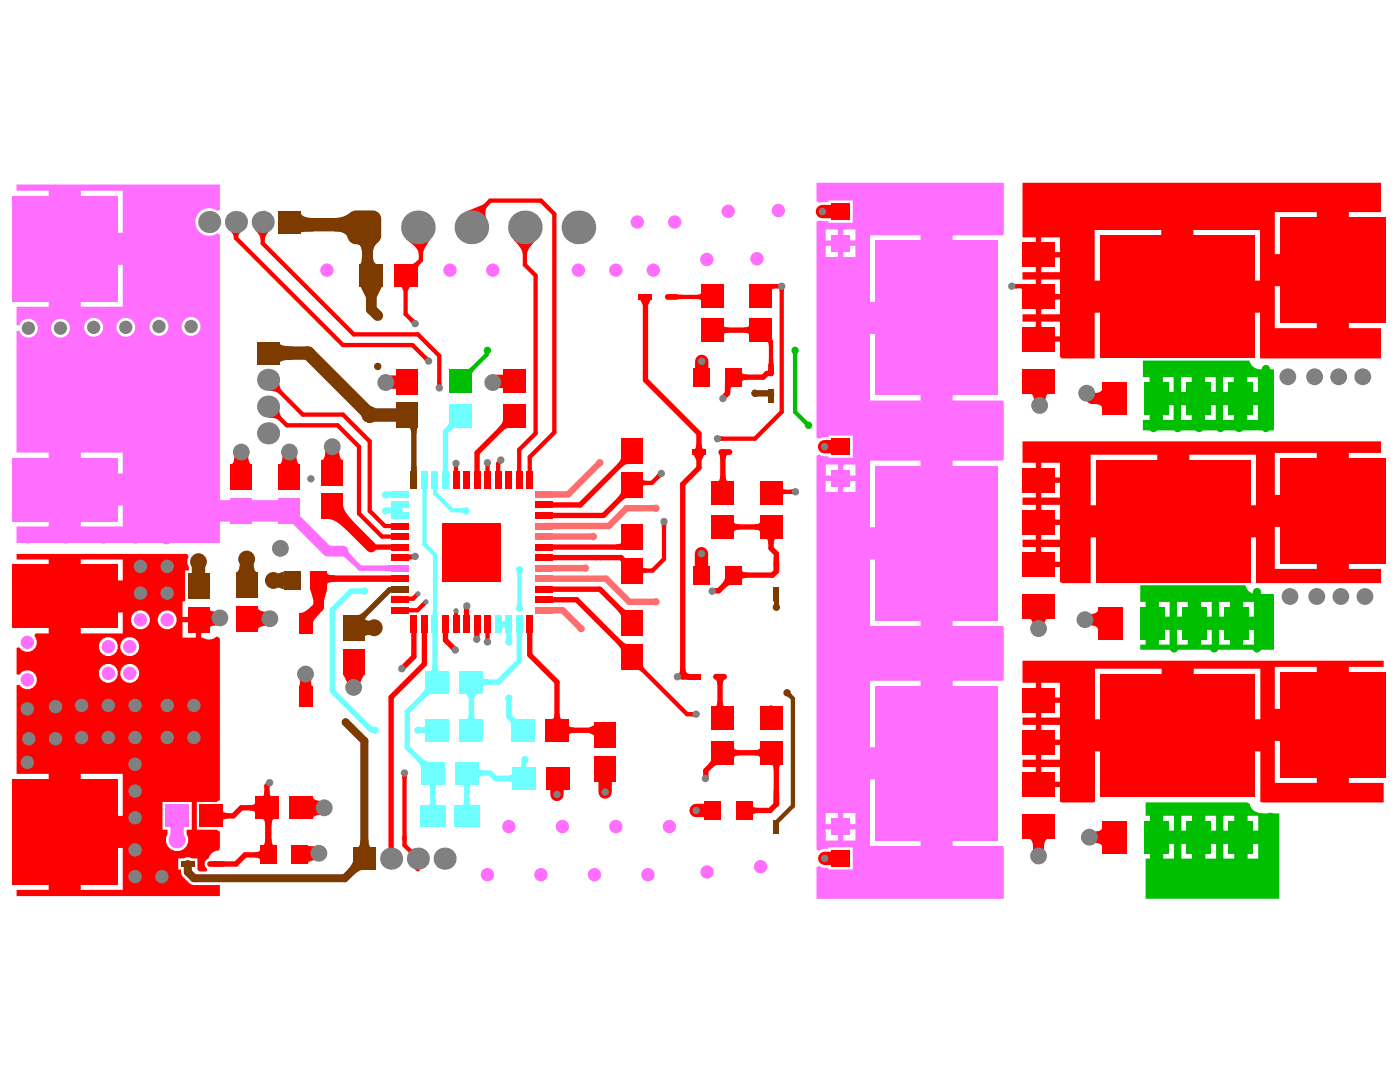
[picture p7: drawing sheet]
<svg xmlns="http://www.w3.org/2000/svg" width="279mm" height="216mm" viewBox="0 0 279 216" stroke-linecap="round" stroke-linejoin="round" font-family="sans-serif">
<g fill="#f00">
<path d="M59.9 134.8h2.1l.1 1.8 .2 .4h-2.7l.2-.6z"/>
<path d="M59.8 135.7h2.3l-.1 1.1h-2.1z"/>
</g>
<path d="M3.3 36.8h40.6v5.1l-.5 .2a2.77 2.77 0 0 0-4.4 2.2 2.77 2.77 0 0 0 4.4 2.3l.5 .3v61.4h-40.6v-3.3h6.4v-14.7h-6.4v-24.2l.5-.1a1.89 1.89 0 0 0 3 1 1.89 1.89 0 0 0 0-3.1 1.89 1.89 0 0 0-3 1.1l-.5-.1v-3.7h6.4v-23.1h-6.4zM16.1 38.1v8.3h8.4v-8.3zM16.1 52.8v8.4h8.4v-8.4zM36.2 65.1a1.91 1.91 0 0 0 3.8 0 1.91 1.91 0 0 0-3.8 0zM29.8 65.1a1.91 1.91 0 0 0 3.8 0 1.91 1.91 0 0 0-3.8 0zM23.2 65.3a1.9 1.9 0 0 0 3.8 0 1.9 1.9 0 0 0-3.8 0zM16.8 65.3a1.9 1.9 0 0 0 3.8 0 1.9 1.9 0 0 0-3.8 0zM10.2 65.5a1.91 1.91 0 0 0 3.8 0 1.91 1.91 0 0 0-3.8 0zM16.1 90.3v4.2h8.4v-4.2zM16.1 100.9v4.1h8.4v-4.1z" fill="#ff6eff"/>
<g fill="#f00">
<path d="M205.4 78.4h4.2a1.23 1.23 0 0 0-1 1.4v.8h-2.2a1.98 1.98 0 0 0-.8-2.1z"/>
<path d="M206.8 64.4h.9l.1 .7 .3 .2h-1.7l.3-.2z"/>
<path d="M206.4 61.6h1.7l-.3 .2-.1 .7h-.9l-.1-.7z"/>
<path d="M210.5 58.3l.2 .4 .6 .1v.8l-.6 .1-.2 .3z"/>
<path d="M206.8 56h.9l.1 .6 .3 .3h-1.7l.3-.3z"/>
<path d="M206.4 53.2h1.7l-.3 .2-.1 .7h-.9l-.1-.7z"/>
<path d="M206.4 98.2h1.7l-.3 .2-.1 .7h-.9l-.1-.7z"/>
<path d="M206.4 106.6h1.7l-.3 .2-.1 .7h-.9l-.1-.7z"/>
<path d="M206.8 101h.9l.1 .6 .3 .2h-1.7l.3-.2z"/>
<path d="M210.5 103.4l.2 .3 .6 .1v.8l-.6 .1-.2 .4z"/>
<path d="M206.8 109.4h.9l.1 .6 .3 .2h-1.7l.3-.2z"/>
<path d="M206.2 123.1h2.1l.1 1.1h-2.3z"/>
<path d="M205.2 123.4h4.1a1.14 1.14 0 0 0-.9 1.3l-.1 .7h-2.1a1.92 1.92 0 0 0-.8-2z"/>
<path d="M217 122.6a1.98 1.98 0 0 0 2.1-.9l.1-.2v4.3a1.23 1.23 0 0 0-1.4-1l-.8-.1z"/>
<path d="M217.9 103.8l.6-.1 .3-.3v1.7l-.3-.4-.6-.1z"/>
<path d="M206.4 142.1h1.7l-.3 .2-.1 .7h-.9l-.1-.7z"/>
<path d="M206.4 150.5h1.7l-.3 .2-.1 .7h-.9l-.1-.7z"/>
<path d="M206.8 144.9h.9l.1 .6 .3 .2h-1.7l.3-.2z"/>
<path d="M206.8 153.3h.9l.1 .6 .3 .2h-1.7l.3-.2z"/>
<path d="M205.1 167.3h4.3a1.23 1.23 0 0 0-1 1.4l-.1 .7h-2.1a1.98 1.98 0 0 0-.9-2.1z"/>
<path d="M217.9 166a1.98 1.98 0 0 0 2.1-.9v-.2v4.3a1.23 1.23 0 0 0-1.3-1l-.8-.1z"/>
</g>
<g fill="#00be00">
<path d="M233.2 166.2l.2 .3 .7 .1v.9l-.7 .1-.2 .3z"/>
<path d="M236 166.6l.6-.1 .3-.3v1.7l-.3-.3-.6-.1z"/>
<path d="M241.6 166.2l.2 .3 .7 .1v.9l-.7 .1-.2 .3z"/>
<path d="M244.4 166.6l.6-.1 .3-.3v1.7l-.3-.3-.6-.1z"/>
<path d="M250 166.2l.2 .3 .7 .1v.9l-.7 .1-.2 .3z"/>
</g>
<g fill="#f00">
<path d="M218.8 146.3l.6-.1 .2-.3v1.7l-.2-.3-.6-.1z"/>
<path d="M218.7 58.8l.6-.1 .3-.4v1.7l-.3-.3-.6-.1z"/>
<path d="M217.9 78.5a1.92 1.92 0 0 0 2-.8l.1-.2v4a1.14 1.14 0 0 0-1.3-.9h-.8z"/>
</g>
<g fill="#ff6eff">
<path d="M12.3 60.1h2.4v.6h-1.2z"/>
<path d="M12.5 90.5h.8l.2 .7 .3 .2h-1.7l.3-.2z"/>
</g>
<g fill="#7d3b00">
<path d="M72 57.2h4.2l-1 2.1h-2.2z"/>
<path d="M72.3 50.6h2.1a1.98 1.98 0 0 0 .9 2.1l.2 .1h-3.8l.2-.1 .2-.5z"/>
</g>
<g fill="#f00">
<path d="M80.1 57.2h1.7l-.4 .8h-.9z"/>
<path d="M82 52.8l.6-.3 .9-.6 .4 .7-.4 .6-.2 .6z"/>
<path d="M128.2 113l.2 .3 .7 .1v.9l-.7 .1-.2 .3z"/>
<path d="M122.9 108.6h.2a.75 .75 0 0 0 .9-.5v1.5l-1.1 .1z"/>
<path d="M62.5 159a1.22 1.22 0 0 0 1.4 .8l.8 .1v2.6a2.02 2.02 0 0 0-2.2 .7v.2z"/>
<path d="M49.8 160.7l.2-.1a.75 .75 0 0 0 .9-.5v2.2a.84 .84 0 0 0-1.1-.6z"/>
<path d="M52.7 157.9h1.1v.2a.73 .73 0 0 0 .5 .9h-2.1a.82 .82 0 0 0 .5-1.1z"/>
<path d="M52.3 163.4h2.5a1 1 0 0 0-.6 1.3h-1.3a1 1 0 0 0-.6-1.3z"/>
<path d="M153.4 71.7h.9l.1 .9h-1z"/>
<path d="M61.5 168.7l.6 .2h1.5v2.7a2 2 0 0 0-2.1 .6v.2z"/>
<path d="M50.8 170h.2a.75 .75 0 0 0 .9-.5v2.2a.84 .84 0 0 0-1.1-.6z"/>
<path d="M52.9 167.4h1.3a1 1 0 0 0 .6 1.3h-2.5a1 1 0 0 0 .6-1.3z"/>
</g>
<g fill="#6effff">
<path d="M86.4 122h.8l.2 .8h-1.2z"/>
<path d="M100 123.5a.84 .84 0 0 0 1.1 .6v1h-.2a.75 .75 0 0 0-.9 .6z"/>
<path d="M99.8 124.1h.2a.75 .75 0 0 0 .9-.6v2.2a.84 .84 0 0 0-1.1-.6z"/>
</g>
<path d="M82.1 93h1l.1 1h-1.2z" fill="#7d3b00"/>
<g fill="#6effff">
<path d="M77 98.2l1-.2v1.3l-1-.1z"/>
<path d="M78.5 102.3l.9-.9 .8 .9z"/>
</g>
<path d="M81.5 110.6l.9 .1v.9h-.7l-.2 .3z" fill="#f00"/>
<path d="M76.9 112.8l1.1-.1v1.3l-1.1-.1z" fill="#ff6eff"/>
<g fill="#6effff">
<path d="M101.1 154.8h.2a.75 .75 0 0 0 .9-.5v2.1a.84 .84 0 0 0-1.1-.5z"/>
<path d="M104.1 152.2h.9l.1 .7 .3 .2h-1.7l.3-.2z"/>
</g>
<path d="M93 73.7l.6-.1 .6-.5 .6 .6-.5 .6-.1 .6z" fill="#00be00"/>
<path d="M89.7 83.8l1.5 1.5-.7 .2-.8 .6-.7-.8 .5-.7z" fill="#6effff"/>
<path d="M81.5 85.4h1.9l-.2 .3-.1 .8h-1v-.2a.75 .75 0 0 0-.6-.9z" fill="#7d3b00"/>
<g fill="#f00">
<path d="M46.8 90.2h2.7l.2 1.9 .3 .5 .3 .1h-4.3a1.37 1.37 0 0 0 .8-1.6z"/>
<path d="M56.4 90.2h2.7l.2 1.9 .3 .5 .3 .1h-4.2a1.37 1.37 0 0 0 .7-1.6z"/>
<path d="M65 89.1h2.6l.2 2 .3 .6 .3 .1h-4.2a1.48 1.48 0 0 0 .7-1.7z"/>
<path d="M68.4 100.5a5.7 5.7 0 0 0 2.3 3.8l-1.5 1.5a6.1 6.1 0 0 0-3.7-2.2z"/>
<path d="M68.5 134.5h4.2l-1 2.2h-2.2z"/>
</g>
<g fill="#7d3b00">
<path d="M71.2 122.7l.7-.2 .8-.5 .8 .7-.6 .8-.2 .7z"/>
<path d="M72.7 123.3a1.12 1.12 0 0 0 1.3 .6h.7v2.7a2 2 0 0 0-2 .5v.1z"/>
</g>
<g fill="#f00">
<path d="M144.7 115.1l1.5 1.5-.8 .2-.7 .6-.8-.8 .6-.7z"/>
<path d="M148 113.7a.84 .84 0 0 0 1.1 .5v1.1h-.2a.75 .75 0 0 0-.9 .5z"/>
<path d="M143.5 90.5l1.8 .3a.84 .84 0 0 0-.5 1h-1.1z"/>
<path d="M139 88.6h1v.2a.75 .75 0 0 0 .6 .9h-2.2a.84 .84 0 0 0 .6-1.1z"/>
<path d="M138.4 90.8h2.2l-.6 1h-1z"/>
<path d="M143.7 94.9h1.1v.2a.75 .75 0 0 0 .5 .8h-2.1a.84 .84 0 0 0 .5-1z"/>
<path d="M146.5 104.1a.82 .82 0 0 0 1.1 .5v1.1h-.3a.73 .73 0 0 0-.8 .5z"/>
<path d="M117.6 145.2l1.1-.6v2.2l-1.1-.6z"/>
</g>
<g fill="#6effff">
<path d="M85.3 156.5h2.1a.84 .84 0 0 0-.5 1h-1.1v-.2a.75 .75 0 0 0-.5-.8z"/>
<path d="M83.8 150.9a3.1 3.1 0 0 0 1.9 1.1l-1.7 1.4-.2-.8-.6-.7z"/>
<path d="M92.1 156.5h2.1a.84 .84 0 0 0-.5 1h-1.1v-.2a.75 .75 0 0 0-.5-.8z"/>
<path d="M95.6 153.2a.84 .84 0 0 0 1.1 .5v1.1h-.2a.75 .75 0 0 0-.9 .5z"/>
<path d="M93 138.3h2.1l-.5 1.1h-1.1z"/>
<path d="M96.4 135a.84 .84 0 0 0 1.1 .6v1h-.2a.75 .75 0 0 0-.9 .6z"/>
<path d="M84.8 137l1.7 1.3a2.85 2.85 0 0 0-1.9 1.2l-.5-1 .6-.8z"/>
<path d="M86.3 132.8h1v.2a.75 .75 0 0 0 .6 .9h-2.2a.84 .84 0 0 0 .6-1.1z"/>
<path d="M93.5 142.4h1.1v.2a.75 .75 0 0 0 .5 .9h-2.1a.84 .84 0 0 0 .5-1.1z"/>
<path d="M83.8 145.2h.2a.75 .75 0 0 0 .9-.6v2.2a.84 .84 0 0 0-1.1-.6z"/>
</g>
<g fill="#f00">
<path d="M110.6 142.4h1.1v.2a.75 .75 0 0 0 .5 .9h-2.1a.84 .84 0 0 0 .5-1.1z"/>
<path d="M113.5 144.6a.84 .84 0 0 0 1.1 .6v1h-.2a.75 .75 0 0 0-.9 .6z"/>
</g>
<g fill="#6effff">
<path d="M101.9 142.6l1.3 .9-1.3 .9-.7-1.1z"/>
<path d="M85.8 159.6h1.1v.2a.73 .73 0 0 0 .5 .9h-2.1a.82 .82 0 0 0 .5-1.1z"/>
<path d="M92.6 159.6h1.1v.2a.73 .73 0 0 0 .5 .9h-2.1a.82 .82 0 0 0 .5-1.1z"/>
</g>
<g fill="#f00">
<path d="M100.4 83.7l1.4 1.6-.8 .2-.8 .6-.9-.5a3.2 3.2 0 0 0 1.1-1.9z"/>
<path d="M123.2 121.8l.8-.7 .8 .5 .7 .2-1.5 1.5-.2-.7z"/>
<path d="M123.2 128.6l.8-.8 .8 .6 .7 .2-1.5 1.5-.2-.8z"/>
<path d="M128.2 132.4l.2 .6 .4 .6-.6 .6-.6-.4-.6-.2z"/>
<path d="M124 91.1l1.5 1.4-.7 .2-.8 .6-.8-.7 .6-.8z"/>
<path d="M124 97.8l1.5 1.5-.7 .2-.8 .6-.8-.8 .6-.8z"/>
<path d="M128.2 95.5l.2 .3 .7 .1v.9l-.7 .1-.2 .3z"/>
<path d="M150.1 160.7a.84 .84 0 0 0 1.1 .5v1.1h-.2a.75 .75 0 0 0-.9 .5z"/>
<path d="M143.2 139.9h1v.2a.75 .75 0 0 0 .6 .9h-2.2a.84 .84 0 0 0 .6-1.1z"/>
<path d="M142.1 151.1l1.5 1.5-.8 .2-.8 .5-.7-.7 .6-.8z"/>
<path d="M146.5 149.1a.82 .82 0 0 0 1.1 .6v1h-.3a.73 .73 0 0 0-.8 .6z"/>
<path d="M154.4 111.1h1.1v1.1h-1.1z"/>
</g>
<path d="M154.4 119.8h1.1l-.1 .9h-.9z" fill="#7d3b00"/>
<g fill="#f00">
<path d="M142.6 135.5h2.2l-.4 .4-.2 .8h-1l-.2-.8z"/>
<path d="M135.7 133.4h1.1a.94 .94 0 0 0 1.1 1.1l-1.6 1.1-1.1-1.1a.82 .82 0 0 0 .5-1.1z"/>
<path d="M136.3 134.5h.8v1.1h-.8z"/>
<path d="M156.1 97.3l.2 .3 .6 .1v.9l-.6 .1-.2 .3z"/>
<path d="M152.8 107.5h2.1a.84 .84 0 0 0-.5 1.1h-1.1v-.2a.75 .75 0 0 0-.5-.9z"/>
<path d="M150.6 104.6h.2a.75 .75 0 0 0 .9-.5v2.1a.84 .84 0 0 0-1.1-.5z"/>
<path d="M154.4 157.6h1.1v1.1h-1.1z"/>
<path d="M153.9 152.6h2.1a.84 .84 0 0 0-.5 1h-1.1v-.2a.74 .74 0 0 0-.5-.8z"/>
<path d="M150.6 149.7h.2a.75 .75 0 0 0 .9-.6v2.2a.84 .84 0 0 0-1.1-.6z"/>
</g>
<g fill="#7d3b00">
<path d="M54.6 114.8l2.1-.8v3.6l-2.1-.7z"/>
<path d="M55.8 114.6l1.1 .2v2.1l-1.1 .1z"/>
</g>
<g fill="#f00">
<path d="M64.7 114.7l2.2 .1v1.3l-2.2 .1z"/>
<path d="M65.3 114.2a1 1 0 0 0 1.3 .6v1.3a1 1 0 0 0-1.3 .6z"/>
<path d="M61.9 117.6h3.4l-.6 2.1h-2.2z"/>
<path d="M59.8 122.3a3.9 3.9 0 0 0 2.5-1.5l1.5 1.5a4.2 4.2 0 0 0-1.5 2.6z"/>
<path d="M41.7 121.4a1.13 1.13 0 0 0 1.3 .7h.8v2.7a2 2 0 0 0-2.1 .5v.1z"/>
<path d="M51.3 120.9a1.43 1.43 0 0 0 1.7 1.2h.9v2.7a2.39 2.39 0 0 0-2.5 1l-.1 .2z"/>
</g>
<path d="M47.9 111.6h2.7l.2 1.9 .3 .6 .2 .1h-4.2a1.48 1.48 0 0 0 .8-1.7z" fill="#7d3b00"/>
<g fill="#f00">
<path d="M43.7 171.9h1.1v1h-1.1z"/>
<path d="M44.6 161.7a.84 .84 0 0 0 1 .6v1h-.2a.75 .75 0 0 0-.8 .6z"/>
<path d="M154 56.6l.8 .1v.8l-.6 .1-.2 .4z"/>
<path d="M153 68.2h1l.3 .9h-.9l-.1-.6z"/>
<path d="M148.5 65.3h.2a.75 .75 0 0 0 .8-.5v2.1a.84 .84 0 0 0-1-.5z"/>
<path d="M148 74.2a.84 .84 0 0 0 1.1 .5v1.1h-.2a.75 .75 0 0 0-.9 .5z"/>
<path d="M144.7 77.1h1.6a.84 .84 0 0 0-.6 1.1h-1z"/>
<path d="M139.1 58.8l.6-.1 .2-.3v1.7l-.2-.3-.6-.1z"/>
<path d="M144.3 64.8a.82 .82 0 0 0 1.1 .5v1.1h-.2a.73 .73 0 0 0-.9 .5z"/>
<path d="M135.2 58.8h.9v.9h-.9z"/>
<path d="M127.7 59.8h2.2l-.6 1.1h-1z"/>
<path d="M50.9 45.9h3.1a2.99 2.99 0 0 0-1.1 1.9h-.9v-.2a3.2 3.2 0 0 0-1.1-1.7z"/>
</g>
<path d="M60 42.2a1.53 1.53 0 0 0 1.7 1.2l.9 .1v2.7l-2.2 .1-.4 .2z" fill="#7d3b00"/>
<g fill="#f00">
<path d="M45.9 46.2h2.4l-.6 .5-.2 .8h-.8l-.2-.8z"/>
<path d="M53.5 83.3l2.2-2.1a2.98 2.98 0 0 0 .6 2.1l-.6 .6-.2-.1a3.2 3.2 0 0 0-2-.5z"/>
</g>
<path d="M55.7 68.3a1.48 1.48 0 0 0 1.7 .8h1v2.7l-2 .2-.5 .2-.2 .4z" fill="#7d3b00"/>
<path d="M53.5 78l2.2-2.2a2.98 2.98 0 0 0 .6 2.2l-.6 .6-.2-.2a3.2 3.2 0 0 0-2-.4z" fill="#f00"/>
<g fill="#7d3b00">
<path d="M70.5 171.3l2.3 2.2a3.3 3.3 0 0 0-2.3 1.2l-1.1-1.2a3.3 3.3 0 0 0 1.1-2.2z"/>
<path d="M71.9 167.5h1.6a1.25 1.25 0 0 0 .8 1.6h-3.2a1.25 1.25 0 0 0 .8-1.6z"/>
</g>
<path d="M93 42.2l3.5-1.5 .9 .4a2.89 2.89 0 0 0-.2 3.1z" fill="#f00"/>
<g fill="#7d3b00">
<path d="M71.2 48.7l4.2-.4a3.1 3.1 0 0 0-1 2.6h-2.1a1.98 1.98 0 0 0-.9-2.2z"/>
<path d="M66.7 43.5a5.2 5.2 0 0 0 3.4-1.2l-.7 5.2a2.49 2.49 0 0 0-2.7-1.3z"/>
</g>
<g fill="#f00">
<path d="M81.5 48.2l4.6-.9-1.2 2-.5 1.3-.8 .1a3.7 3.7 0 0 0-2.1-2.5z"/>
<path d="M102.4 47.8h4.7l-1.4 1.7-.5 1.2h-.9a4.7 4.7 0 0 0-1.9-2.9z"/>
<path d="M69.5 134.9h2.2l.1 1.1h-2.4z"/>
<path d="M202.5 56.6l.5 .1v.8l-.5 .1z"/>
<path d="M206.2 168.5h2.1l.1 1.1h-2.3z"/>
<path d="M137.9 142.1l.5-.1v1l-.5-.1z"/>
</g>
<g fill="#6effff">
<path d="M103.2 114.2h1l-.1 .5h-.8z"/>
<path d="M103.3 120.3h.8l.1 .5h-1z"/>
</g>
<g fill="#f00">
<path d="M80.2 154.8h1v.5h-.9z"/>
<path d="M81.8 64.1l.6-.6 .5 .3-.8 .8z"/>
</g>
<path d="M154.5 120.1h.9l.1 .5h-1.1z" fill="#7d3b00"/>
<g fill="#f00">
<path d="M131.2 94.5l.8 .7-.5 .3-.6-.6z"/>
<path d="M206.4 78.6h2.2l.1 1.1h-2.4z"/>
<path d="M81.8 110.7l.5-.1 .1 1h-.5z"/>
<path d="M218.6 78.3l1 .2-.4 2.1-2-.5z"/>
<path d="M143.7 87l.5 .1v.9h-.5z"/>
</g>
<path d="M158.2 70.4h1l-.1 .6h-.8z" fill="#00be00"/>
<g fill="#f00">
<path d="M218.6 165.9l1.1 .1v2.1l-1.1 .1z"/>
<path d="M217.7 122.5l1.1 .1v2.1l-1.1 .1z"/>
</g>
<path d="M104.1 151.9l1 .3-.1 .5h-.9z" fill="#6effff"/>
<g fill="#f00">
<path d="M155 56.7l.5-.1v1l-.5-.1z"/>
<path d="M155.5 57.6h1l-.1 .5h-.8z"/>
<path d="M132 104.6h1l-.1 .5h-.8z"/>
<path d="M157.7 97.7l.5-.1v1h-.5z"/>
<path d="M205.5 140.7l.5-.3 .6 .6-.3 .4z"/>
</g>
<path d="M157.1 139l.7-.8 .3 .5-.6 .6z" fill="#7d3b00"/>
<g fill="#ff6eff">
<path d="M12.4 89.2h1l-.1 .6h-.8z"/>
<path d="M12.5 87.7h.8l.1 .5h-1z"/>
</g>
<g fill="#f00">
<path d="M87.2 76.4h.9l.1 .5h-1z"/>
<path d="M84.5 71.6l.6-.6 .4 .3-.7 .7z"/>
</g>
<path d="M92.1 101.4h.5l-.2 1-.5-.1z" fill="#6effff"/>
<g fill="#7d3b00">
<path d="M73.3 55.3l1.1-1.2v.6l-.6 .6z"/>
<path d="M73 54.5l.6-.6h.5l-1.1 1.1z"/>
<path d="M57.3 114.8l.7-.3 .7 .7-.3 .7z"/>
</g>
<path d="M68.4 111l1.1-1.1 1.5 1.8-.8 .8z" fill="#ff6eff"/>
<path d="M204.1 88.1h71.5v2.3h-6.4v23.1h6.4v2.9h-24.9v-9.2h-33v9.2h-5.7l-.5-.3v-2.9h-4.2v-.6h-.6v-3.5h-2.6v-1.4h2.6v-7h-2.6v-1.4h2.6v-7h-2.6zM207.8 92.3v3h3.7v-3zM254.4 90.4v8.3h8.4v-8.3zM207.8 96.3v3h3.7v-3zM237.4 90.7v10.1h13.3v-10.1zM217.7 90.7v10.1h13.3v-10.1zM207.8 100.7v3h3.7v-3zM207.8 104.7v3h3.7v-3zM207.8 109.1v3h3.7v-3zM254.4 105.1v8.4h8.4v-8.4z" fill="#f00"/>
<path d="M163 36.5h37.3v10l-.1 .5h-10.1v32.9h10.1l.1 .5v11l-.1 .5h-10.1v33h10.1l.1 .5v9.9l-.1 .5h-10.1v33h10.1l.1 .5v10.1h-37.3v-6.3l.5-.3 .4 .2 1.4 .2v.3h4.9v-4.4h-4.9v.3l-1.4 .1-.4 .3-.5-.3v-78.5l.5-.3 .3 .2 1.5 .1v.3h4.9v-4.4h-4.9v.3l-1.5 .2-.3 .2-.5-.3v-43.1l.5-.2 1.8 .1v.3h4.9v-4.4h-4.9v.3l-1.8 .1-.5-.2zM168.3 45.8v2.2h2.4v-2.2zM164.8 45.8v2.2h2.4v-2.2zM168.3 49.1v2.2h2.4v-2.2zM164.8 49.1v2.2h2.4v-2.2zM173.6 47v13.2h10.1v-13.2zM173.6 66.6v13.3h10.1v-13.3zM168.3 92.7v2.2h2.4v-2.2zM164.8 92.7v2.2h2.4v-2.2zM168.3 96v2.2h2.4v-2.2zM164.8 96v2.2h2.4v-2.2zM173.6 91.9v13.3h10.1v-13.3zM173.6 111.6v13.3h10.1v-13.3zM173.6 135.8v13.3h10.1v-13.3zM168.3 162.2v2.2h2.4v-2.2zM164.8 162.2v2.2h2.4v-2.2zM168.3 165.5v2.2h2.4v-2.2zM164.8 165.5v2.2h2.4v-2.2zM173.6 155.5v13.3h10.1v-13.3z" fill="#ff6eff"/>
<g fill="#f00">
<path d="M3.3 110.5h34l.3 .6-.2 .5v.9l.3 .8v.5h-.7v6.2h-.6v3.1h3.2v.5h.6v3.6l.4 .1a2.31 2.31 0 0 0 2.7-.3l.6 .4v32.3l-.6 .3h-4v5.6h4l.6 .3v3.3l-.2 .5a2.14 2.14 0 0 0-2.1 1.6 1.1 1.1 0 0 0-.8 1 1.1 1.1 0 0 0 .6 1l-.2 .6h-1.4l-.4-.4v-2.2h-1.2a1.22 1.22 0 0 0-1.5 0h-1.1v2.2h.5v.5a3.6 3.6 0 0 0 2.6 2.6h5.2v2.2h-40.6v-1.2h6.4v-23.2h-6.4v-17.7l.5-.1a1.9 1.9 0 0 0 2.9 .5 1.9 1.9 0 0 0 0-2.9 1.9 1.9 0 0 0-2.9 .5l-.5-.1v-5.3l.5-.1a1.88 1.88 0 0 0 2.8 .5 1.88 1.88 0 0 0 .3-2.8l.2-.5h2.6v-14.7h-6.4zM16.1 111.7v4.1h8.4v-4.1zM31.5 123.7a1.9 1.9 0 0 0 3.8 0 1.9 1.9 0 0 0-3.8 0zM26.1 123.7a1.9 1.9 0 0 0 3.8 0 1.9 1.9 0 0 0-3.8 0zM16.1 122.2v4.2h8.4v-4.2zM36.4 124.2v3h2.7v-3zM24 129a1.9 1.9 0 0 0 3.8 0 1.9 1.9 0 0 0-3.8 0zM19.7 129a1.9 1.9 0 0 0 3.8 0 1.9 1.9 0 0 0-3.8 0zM24 134.4a1.9 1.9 0 0 0 3.8 0 1.9 1.9 0 0 0-3.8 0zM19.7 134.4a1.9 1.9 0 0 0 3.8 0 1.9 1.9 0 0 0-3.8 0zM16.1 154.4v8.4h8.4v-8.4zM32.4 160v5.6h1v.8a2.25 2.25 0 0 0 1.9 3.5 2.25 2.25 0 0 0 2-3.5v-.8h1v-5.6zM16.1 169.2v8.4h8.4v-8.4z"/>
<path d="M204.1 36.5h71.5v5.8h-6.4v23.2h6.4v6h-24.1v-9.1h-33v9.1h-6.6l-.4-.4v-2.9h-4.2v-.5h-.6v-3.5h-2.6v-1.5h2.6v-6.9h-2.6v-1.5h2.6v-6.9h-2.6zM207.8 47.4v2.9h3.7v-2.9zM254.4 42.3v8.4h8.4v-8.4zM207.8 51.4v2.9h3.7v-2.9zM238.2 45.9v10.1h13.3v-10.1zM218.5 45.9v10.1h13.3v-10.1zM207.8 55.8v2.9h3.7v-2.9zM207.8 59.8v2.9h3.7v-2.9zM254.4 57.1v8.4h8.4v-8.4zM207.8 64.2v2.9h3.7v-2.9z"/>
<path d="M204.1 131.8h72v1.3h-6.9v23.1h6.9v3.9h-24.1l-.5-.1v-10.1h-33v10.1l-6.5 .1-.5-.1v-2.9h-4.2v-.6h-.6v-3.4h-2.6v-1.5h2.6v-7h-2.6v-1.4h2.6v-7h-2.6zM207.8 136.2v3h3.7v-3zM254.4 133.1v8.3h8.4v-8.3zM207.8 140.2v3h3.7v-3zM238.2 133.4v10.1h13.3v-10.1zM218.5 133.4v10.1h13.3v-10.1zM207.8 144.6v3h3.7v-3zM207.8 148.6v3h3.7v-3zM207.8 153.1v2.9h3.7v-2.9zM254.4 147.8v8.4h8.4v-8.4z"/>
</g>
<g fill="#00be00">
<path d="M228.6 160.1h20.3l.5 .3a2.53 2.53 0 0 0 2.6 1.9h3.3v17h-26.7v-8h.9v-8.5h-.9zM249 162.8v2.9h2.1v-2.9zM244.2 162.8v2.9h2.1v-2.9zM240.6 162.8v2.9h2.1v-2.9zM235.8 162.8v2.9h2.1v-2.9zM232.2 162.8v2.9h2.1v-2.9zM249 168.4v2.9h2.1v-2.9zM244.2 168.4v2.9h2.1v-2.9zM240.6 168.4v2.9h2.1v-2.9zM235.8 168.4v2.9h2.1v-2.9zM232.2 168.4v2.9h2.1v-2.9z"/>
<path d="M227.6 116.8h21a2.08 2.08 0 0 0 2.1 1.7h3.5v11.2h-26.6v-1.1h1v-8.5h-1zM248.1 120.1v2.9h2.1v-2.9zM243.3 120.1v2.9h2.1v-2.9zM239.7 120.1v2.9h2.1v-2.9zM234.9 120.1v2.9h2.1v-2.9zM231.3 120.1v2.9h2.1v-2.9zM248.1 125.7v2.9h2.1v-2.9zM243.3 125.7v2.9h2.1v-2.9zM239.7 125.7v2.9h2.1v-2.9zM234.9 125.7v2.9h2.1v-2.9zM231.3 125.7v2.9h2.1v-2.9z"/>
<path d="M228.1 71.9h21.3a2.08 2.08 0 0 0 2.1 1.8h2.7v12.2h-26.1v-2.1h1.3v-8.5h-1.3zM248.9 75.3v2.9h2.1v-2.9zM244.1 75.3v2.9h2.1v-2.9zM240.5 75.3v2.9h2.1v-2.9zM235.7 75.3v2.9h2.1v-2.9zM232.1 75.3v2.9h2.1v-2.9zM248.9 80.9v2.9h2.1v-2.9zM244.1 80.9v2.9h2.1v-2.9zM240.5 80.9v2.9h2.1v-2.9zM235.7 80.9v2.9h2.1v-2.9zM232.1 80.9v2.9h2.1v-2.9z"/>
</g>
<path d="M12.9 49.6v10l1.7 1.6v1M175.1 48.5l11.8 11.8v3.1M16.6 67.1l-2 1.9v6.7l-1.7 1.7v20.3M175.1 95.4l11.8 11.8M186.9 152.3v.9l-11.8 11.8" fill="none" stroke="#ff6eff" stroke-width=".85"/>
<g fill="none" stroke="#f00" stroke-width="1.1">
<path d="M128.8 59.2v16.6l10.7 10.7v6.9l-3.2 3.2v38.4M141.6 58.5l.5 .5M142.1 65.9h9.6M153.9 73.7v.8h-.9l-.7 .8h-6l-1.1 1.1v2.1l-.9 1M66.3 100v1.5l1.7 1.5M102.6 83v.1l-7.4 7.3v5.4M126.1 96.8v.4l-5.7 5.7h-11.8M126.1 90v.4l-10.3 10.4h-7.2M144.8 90.2h-.5v8.1M74.1 109.2h5.7M79.9 119.6l-.1 .1M108.6 111.3h15.3l2.2 2.1v.5"/>
<path d="M108.6 117.6h11.1l6.4 6.3v.5M108.6 119.7h6.5l11 11v.4M118.9 111.3h.1M119.8 111.3h.1M126.1 107.1v.4l-1.6 1.7h-15.9M144.3 105.1h9.6v4.3l1 1.1v2.7M154.9 114l-.7 .8h-7.9v.2l-2.9 2.9-1.3 .1M79.9 121.7l-.1 .1M82.6 124.6v6.4l-2.4 2.4M84.7 124.6v7.9l-6.6 6.6v32.2M88.9 124.6v3.1l2 2M90.9 124.5l.1 .1"/>
<path d="M93.2 120.9l-.1 3.7M95.1 124.7v2.9M105.7 124.6v6.1l5.5 5.4v9.6h8.7l.9 .9M135.2 135h3.2M143.7 135v7.8l.6 .6M53.8 156.2l-.5 .6v4.4h-5.1l-1.6 1.6h-4.4l.5 .5M140.8 155.4l.1-1.6 3.4-3.4v-.2h9.6l1 1.1v9.2l-1.2 1.2h-5.2M53.5 170.6h-4.6l-1.8 1.8h-4.4"/>
</g>
<path d="M207.3 76.1l.2 .2v4.6M216.9 78.5l1 1h4.4M64 115.5l-.4 .3v5.3l-2.6 2.6v.7M68 103l6.1 6.2M61 134.5v4.5M70.6 132v5.2M207.3 121v4.4M216.5 123.6h4.3l.8 .8M207.3 164.9v5.9M217.4 167.1h5" fill="none" stroke="#f00" stroke-width="2.1"/>
<g fill="none" stroke="#f00" stroke-width="2.7">
<path d="M164.1 42.2h3.7M81.3 76.2l-4.3 .1M98.6 76.1h4M140 72.1v3.2M48.2 90.2v4.3M57.8 90.2v5M66.3 89.1v5.2M164.6 89.1h3.2M140 110.5v4.3M43.9 123.3l-.1 .1h-4l-.2 .2M49.2 123.5h4.7M111.4 155.3l-.2 .2v3"/>
<path d="M120.8 153.4v4.6M60.1 161.2h4.6M63.6 170.3h-3.4l-.3 .3M138.9 161.7h3.3M164.6 171.3h3.2"/>
</g>
<g fill="none" stroke="#f00" stroke-width=".85">
<path d="M47.1 44.3v3.2l21.3 21.4h13.9l3.2 3.2M52.4 44.3v4.3l18.2 18.1h12.8l4.3 4.3v6.4M52.7 42.5v2.6M81 55v7.7l1.9 1.9M84 43v8.9l-2.9 3.1M94.7 43.2l3.1-3.2h10.2l2.6 2.7v43.6l-4.9 4.9v4.6M104.8 45.4v7.4l2.1 2.2v31.5l-3.3 3.2v6.1M141.6 58.5l-.8 .7h-6.7M151.7 59l1.8-1.9h2.5v25.1l-5.3 5.3h-7.5M201.9 57.1h2.1l.1 .2h.4l1.9 1.9h28.6l1.1 1.1M207.3 50.8v16.9M53.5 75.8l6.9 6.9h8l5.4 5.4v13.8l3 3.1h3"/>
<path d="M152.5 66.7v.1l1.4 1.4v5.5M48.2 94.5v.7M53.5 81.1l3.7 3.8h10.2l4.3 4.2v13.4l4.5 4.6h3.6M91 92.5v3.3l.2 .2M97.3 92.3v.1M97.3 92.4v3.4M97.3 95.8h.1M99.9 91.8v.2l-.5 .5v3.3M132 94.5l-1.9 1.9h-3.6l-.4 .4M158.8 98.1h-4.8l-.1 .2M206.7 95.2l.6 .6v16.8M82.9 111l-.2 .1h-2.8l-.1 .2"/>
<path d="M83.4 118.5l-1 1h-2.4l-.2 .2M132.5 104.1v7.5l-2.3 2.3h-4.1M207.3 104.2h26.7l.2-.2 3.2 3.3M85 120.1l-1.7 1.7h-3.5M91 121.9v2.7M97.3 128.1h.1M97.3 124.6v3.5M126.1 131.1v.4l11 11h1.8M207.3 139.7v16.8M207.3 139.7l-1.8 1.7M207.3 139.7h.8M80.7 154.3v14.4l2.7 2.6"/>
<path d="M215.1 146.7h19.9l4.4 4.3M59.9 161l.2 .2M83.1 173.2l.3 .3"/>
</g>
<path d="M57.8 44.3l.5 .5h13.9l.5 .6M53.5 70.5h8l12.4 12.3 7.4 .1M39.6 112.1v4.8l.1-.1M49.2 111.6l-.1 5.2M70.6 125.3h4.1" fill="none" stroke="#7d3b00" stroke-width="2.7"/>
<g fill="none" stroke="#6effff" stroke-width="1.1">
<path d="M79.8 98.7h-2.8M91.9 83v.1l-3 3v9.7M72.7 118h-2.7l-3.7 3.7v16.2l7.8 7.7 .8 .1M79.2 102.4l.5 .5M79.8 101.8h-2.4l-.4 .1M79.8 101.8h.1M79.8 101.8l-1.2 1.1M79.8 100.8v2.1M86.8 124.6v11.1l.4 .4h-.1l-1.7 1.7v.2l-4.1 4.1v7l3.2 3.3v.2l1.7 1.7h.2v8.5M99.4 124.6h2.1v3.5M101.5 128.1h.1M101.6 139.3v3.7l2.6 2.7h.1"/>
<path d="M103.6 124.6v7.3l-4.2 4.2h-5.3v9.6M83.4 145.7h3.8M104.5 155.3h-5.6l-1.1-1h-4.6v8.5l-1.3-1.2"/>
</g>
<path d="M69 144.1l3.7 3.7v23.5l-3.9 3.9h-30.1l-1.2-1.2v-1.6" fill="none" stroke="#7d3b00" stroke-width="1.6"/>
<path d="M84.7 95.8v12.8l2.1 2.1v13.9M86.8 95.8v2.6l3.4 3.4h2.7l.1 .1M103.7 113.7v7.7M104.8 151.6l-.3 .4v3.3" fill="none" stroke="#6effff" stroke-width=".85"/>
<path d="M119.7 92.3l-6.3 6.4h-4.8M108.6 115.5h12.3l4.7 4.6h5.3M108.6 113.4h8.2M108.6 107.1h9.8M130.9 101.4h-5.9l-3.5 3.6h-12.9M108.6 121.8h3.7l3.7 3.6" fill="none" stroke="#ff6e6e" stroke-width="1.3"/>
<path d="M73.3 45.4v8.8M74.1 55v6.7l1.3 1.3M54.6 115.8h3.7" fill="none" stroke="#7d3b00" stroke-width="2.1"/>
<path d="M73.3 54.2l.8 .8M150.7 78.5h.1M154.9 118.5v2.7M157.1 138.2l1.1 1.2v21.4l-3.3 3.3v.8M37.5 172.4h.8l.1 .1" fill="none" stroke="#7d3b00" stroke-width=".85"/>
<path d="M97.3 69.9l-.1 .1v.7l-5.3 5.2v.2M158.7 69.9v12.3l2.6 2.7M230.8 167.1h23.8" fill="none" stroke="#00be00" stroke-width=".85"/>
<path d="M64 115.5h15.8M53.3 161.2l.2 .3v9.1" fill="none" stroke="#f00" stroke-width="1.3"/>
<path d="M81.9 83.6l.7 .6v11.6M39.8 116.7l-.2 .2M58.3 114.8l-1.1 1.2M79.8 117.6l-2 .1-7.2 7.1" fill="none" stroke="#7d3b00" stroke-width="1.1"/>
<path d="M150.7 78.5h3.1l.1 .5" fill="none" stroke="#7d3b00" stroke-width="1.3"/>
<path d="M35.3 162.8v4.8" fill="none" stroke="#ff6eff" stroke-width="2.7"/>
<path d="M59.4 103.9l6 6.1h3" fill="none" stroke="#ff6eff" stroke-width="2.1"/>
<path d="M57.8 102.4l1.6 1.5M68.4 110l3.5 3.4h7.9" fill="none" stroke="#ff6eff" stroke-width="1.1"/>
<path d="M32.1 96.6l5.4 5.3h20.3" fill="none" stroke="#ff6eff" stroke-width="4.3"/>
<g fill="#00be00">
<circle cx="230.6" cy="176.9" r=".84"/>
<circle cx="239.1" cy="176.9" r=".84"/>
<circle cx="234.8" cy="176.9" r=".84"/>
<circle cx="243.4" cy="176.9" r=".84"/>
<circle cx="251.6" cy="176.7" r=".84"/>
<circle cx="247.3" cy="176.7" r=".84"/>
</g>
<circle cx="61" cy="134.5" r="1.68" fill="#808080"/>
<g fill="#ff6eff">
<circle cx="166.2" cy="61.4" r="1.68"/>
<circle cx="168.3" cy="159.6" r="1.68"/>
</g>
<g fill="#808080">
<circle cx="98.3" cy="76.3" r="1.68"/>
<circle cx="120.8" cy="158" r=".74"/>
</g>
<g fill="#ff6eff">
<circle cx="112.2" cy="164.9" r="1.34"/>
<circle cx="151.8" cy="172.9" r="1.34"/>
<circle cx="141.1" cy="174" r="1.34"/>
<circle cx="129.3" cy="174.5" r="1.34"/>
<circle cx="133.6" cy="164.9" r="1.34"/>
<circle cx="118.6" cy="174.5" r="1.34"/>
<circle cx="122.9" cy="164.9" r="1.34"/>
<circle cx="108" cy="174.5" r="1.34"/>
<circle cx="97.3" cy="174.5" r="1.34"/>
<circle cx="101.5" cy="164.9" r="1.34"/>
<circle cx="151.1" cy="51.6" r="1.34"/>
<circle cx="155.3" cy="42" r="1.34"/>
<circle cx="141.1" cy="51.8" r="1.34"/>
<circle cx="145.3" cy="42.2" r="1.34"/>
<circle cx="134.7" cy="44.3" r="1.34"/>
<circle cx="127.2" cy="44.3" r="1.34"/>
<circle cx="130.4" cy="53.9" r="1.34"/>
<circle cx="122.9" cy="53.9" r="1.34"/>
<circle cx="115.4" cy="53.9" r="1.34"/>
<circle cx="98.3" cy="53.9" r="1.34"/>
<circle cx="89.8" cy="53.9" r="1.34"/>
<circle cx="65.2" cy="53.9" r="1.34"/>
<circle cx="5.5" cy="135.6" r="1.34"/>
<circle cx="5.5" cy="128.2" r="1.34"/>
<circle cx="21.6" cy="129" r="1.34"/>
<circle cx="21.6" cy="134.4" r="1.34"/>
<circle cx="25.9" cy="134.4" r="1.34"/>
<circle cx="25.9" cy="129" r="1.34"/>
<circle cx="33.4" cy="123.7" r="1.34"/>
<circle cx="28" cy="123.7" r="1.34"/>
</g>
<g fill="#808080">
<circle cx="33.4" cy="118.3" r="1.34"/>
<circle cx="28" cy="118.3" r="1.34"/>
<circle cx="33.4" cy="113" r="1.34"/>
<circle cx="28" cy="113" r="1.34"/>
<circle cx="38.7" cy="147.2" r="1.34"/>
<circle cx="33.4" cy="147.2" r="1.34"/>
<circle cx="33.4" cy="140.8" r="1.34"/>
<circle cx="38.7" cy="140.8" r="1.34"/>
<circle cx="11.1" cy="141" r="1.34"/>
<circle cx="16.3" cy="140.8" r="1.34"/>
<circle cx="27" cy="140.8" r="1.34"/>
<circle cx="21.6" cy="140.8" r="1.34"/>
<circle cx="32.3" cy="174.9" r="1.34"/>
<circle cx="27" cy="174.9" r="1.34"/>
<circle cx="27" cy="169.6" r="1.34"/>
<circle cx="27" cy="163.2" r="1.34"/>
<circle cx="27" cy="157.8" r="1.34"/>
<circle cx="27" cy="152.5" r="1.34"/>
<circle cx="21.6" cy="147.2" r="1.34"/>
<circle cx="27" cy="147.2" r="1.34"/>
<circle cx="16.3" cy="147.2" r="1.34"/>
<circle cx="11.1" cy="147.4" r="1.34"/>
<circle cx="5.7" cy="147.4" r="1.34"/>
<circle cx="5.4" cy="152.1" r="1.34"/>
<circle cx="5.4" cy="141.4" r="1.34"/>
</g>
<g fill="#ff6eff">
<circle cx="33.2" cy="107.3" r="1.34"/>
<circle cx="40.7" cy="49.6" r="1.34"/>
<circle cx="32.1" cy="49.6" r="1.34"/>
<circle cx="40.7" cy="39" r="1.34"/>
<circle cx="32.1" cy="43.2" r="1.34"/>
<circle cx="35.3" cy="40" r="1.34"/>
<circle cx="37.5" cy="96.6" r="1.34"/>
<circle cx="32.1" cy="96.6" r="1.34"/>
<circle cx="32.1" cy="91.3" r="1.34"/>
<circle cx="26.8" cy="91.3" r="1.34"/>
<circle cx="26.8" cy="101.9" r="1.34"/>
<circle cx="37.5" cy="101.9" r="1.34"/>
<circle cx="32.1" cy="101.9" r="1.34"/>
<circle cx="37.5" cy="91.3" r="1.34"/>
<circle cx="26.8" cy="96.6" r="1.34"/>
<circle cx="37.7" cy="71.9" r="1.34"/>
<circle cx="33.4" cy="76.2" r="1.34"/>
<circle cx="31.3" cy="71.9" r="1.34"/>
<circle cx="11" cy="71.9" r="1.34"/>
<circle cx="19.5" cy="71.9" r="1.34"/>
<circle cx="18.5" cy="77.2" r="1.34"/>
<circle cx="11" cy="77.2" r="1.34"/>
<circle cx="6.7" cy="74" r="1.34"/>
<circle cx="27" cy="107.1" r="1.34"/>
<circle cx="20.6" cy="107.1" r="1.34"/>
<circle cx="13.1" cy="107.1" r="1.34"/>
<circle cx="5.7" cy="107.1" r="1.34"/>
<circle cx="23.6" cy="88.1" r="1.34"/>
<circle cx="23.6" cy="83.8" r="1.34"/>
<circle cx="23.6" cy="79.5" r="1.34"/>
<circle cx="26" cy="74" r="1.34"/>
<circle cx="14.2" cy="74" r="1.34"/>
<circle cx="35.6" cy="46.3" r="1.34"/>
<circle cx="28.1" cy="46.3" r="1.34"/>
<circle cx="28.1" cy="39.9" r="1.34"/>
</g>
<g fill="#808080">
<circle cx="38.1" cy="65.1" r="1.34"/>
<circle cx="31.7" cy="65.1" r="1.34"/>
<circle cx="25.1" cy="65.3" r="1.34"/>
<circle cx="18.7" cy="65.3" r="1.34"/>
<circle cx="12.1" cy="65.5" r="1.34"/>
<circle cx="5.7" cy="65.5" r="1.34"/>
</g>
<circle cx="234.3" cy="129.4" r=".84" fill="#00be00"/>
<g fill="#808080">
<circle cx="77" cy="76.3" r="1.68"/>
<circle cx="91" cy="92.5" r=".74"/>
<circle cx="62" cy="95.5" r=".74"/>
</g>
<circle cx="69" cy="144.1" r=".74" fill="#7d3b00"/>
<circle cx="74.9" cy="145.7" r=".74" fill="#6effff"/>
<circle cx="70.6" cy="137.2" r="1.68" fill="#808080"/>
<circle cx="74.7" cy="125.3" r="1.68" fill="#7d3b00"/>
<g fill="#808080">
<circle cx="56" cy="109.4" r="1.68"/>
<circle cx="66.3" cy="89.1" r="1.68"/>
<circle cx="57.8" cy="90.2" r="1.68"/>
<circle cx="48.2" cy="90.2" r="1.68"/>
<circle cx="201.9" cy="57.1" r=".74"/>
</g>
<circle cx="167.8" cy="53.4" r="1.68" fill="#ff6eff"/>
<g fill="#808080">
<circle cx="140" cy="110.5" r=".74"/>
<circle cx="142.1" cy="118" r=".74"/>
</g>
<g fill="#00be00">
<circle cx="247.3" cy="73.7" r=".84"/>
<circle cx="243.6" cy="73.7" r=".84"/>
<circle cx="235" cy="85.4" r=".84"/>
<circle cx="252.6" cy="73.7" r=".84"/>
<circle cx="243.6" cy="85.4" r=".84"/>
<circle cx="239.3" cy="85.4" r=".84"/>
</g>
<g fill="#ff6eff">
<circle cx="177.9" cy="85.9" r="1.68"/>
<circle cx="187.5" cy="85.9" r="1.68"/>
<circle cx="196.1" cy="85.9" r="1.68"/>
</g>
<circle cx="164.6" cy="89.1" r=".74" fill="#808080"/>
<g fill="#ff6eff">
<circle cx="175.2" cy="41.6" r="1.68"/>
<circle cx="182.2" cy="41.6" r="1.68"/>
<circle cx="188.6" cy="41.6" r="1.68"/>
<circle cx="196.1" cy="41.6" r="1.68"/>
<circle cx="168.8" cy="78.5" r="1.68"/>
<circle cx="168.3" cy="102.5" r="1.68"/>
<circle cx="168.3" cy="119.6" r="1.68"/>
<circle cx="168.3" cy="130.2" r="1.68"/>
<circle cx="178.4" cy="129.7" r="1.68"/>
<circle cx="187" cy="129.7" r="1.68"/>
<circle cx="195" cy="129.7" r="1.68"/>
<circle cx="168.3" cy="147.8" r="1.68"/>
<circle cx="168.3" cy="154.3" r="1.68"/>
<circle cx="174.7" cy="174" r="1.68"/>
<circle cx="182.7" cy="174" r="1.68"/>
<circle cx="190.2" cy="174" r="1.68"/>
<circle cx="196.6" cy="174" r="1.68"/>
</g>
<g fill="#00be00">
<circle cx="247.3" cy="172.4" r=".84"/>
<circle cx="253.5" cy="163" r=".84"/>
<circle cx="253.7" cy="168.7" r=".84"/>
<circle cx="251.6" cy="172.4" r=".84"/>
<circle cx="243.4" cy="172.6" r=".84"/>
<circle cx="234.8" cy="172.6" r=".84"/>
<circle cx="239.1" cy="172.6" r=".84"/>
<circle cx="230.6" cy="172.6" r=".84"/>
<circle cx="247.7" cy="161.4" r=".84"/>
<circle cx="243.4" cy="161.4" r=".84"/>
<circle cx="238.6" cy="161.4" r=".84"/>
<circle cx="252.5" cy="126.2" r=".84"/>
<circle cx="252.5" cy="121.9" r=".84"/>
<circle cx="250.9" cy="129.4" r=".84"/>
<circle cx="242.3" cy="129.4" r=".84"/>
<circle cx="250.9" cy="118.2" r=".84"/>
<circle cx="246.6" cy="118.2" r=".84"/>
<circle cx="242.3" cy="118.2" r=".84"/>
<circle cx="238" cy="118.2" r=".84"/>
<circle cx="252.6" cy="85.4" r=".84"/>
<circle cx="239.3" cy="73.7" r=".84"/>
<circle cx="247.3" cy="85.4" r=".84"/>
<circle cx="230.2" cy="85.4" r=".84"/>
</g>
<g fill="#808080">
<circle cx="262.4" cy="75.2" r="1.68"/>
<circle cx="267.2" cy="75.2" r="1.68"/>
<circle cx="257" cy="75.2" r="1.68"/>
<circle cx="272" cy="75.2" r="1.68"/>
<circle cx="272.4" cy="119" r="1.68"/>
<circle cx="257.5" cy="119" r="1.68"/>
<circle cx="267.6" cy="119" r="1.68"/>
<circle cx="262.8" cy="119" r="1.68"/>
<circle cx="207.3" cy="170.8" r="1.68"/>
<circle cx="135.2" cy="135" r=".74"/>
<circle cx="138.9" cy="142.5" r=".74"/>
<circle cx="94.1" cy="110" r="1.34"/>
<circle cx="97.8" cy="113.2" r="1.34"/>
<circle cx="90.3" cy="113.2" r="1.34"/>
<circle cx="97.8" cy="106.7" r="1.34"/>
</g>
<circle cx="103.7" cy="113.7" r=".74" fill="#6effff"/>
<circle cx="130.9" cy="120.1" r=".74" fill="#ff6e6e"/>
<circle cx="103.7" cy="121.4" r=".74" fill="#6effff"/>
<g fill="#808080">
<circle cx="90.3" cy="106.7" r="1.34"/>
<circle cx="80.7" cy="154.3" r=".74"/>
</g>
<g fill="#7d3b00">
<circle cx="75.4" cy="73.1" r=".74"/>
<circle cx="75.4" cy="63" r=".74"/>
</g>
<circle cx="82.9" cy="64.6" r=".74" fill="#808080"/>
<circle cx="116" cy="125.4" r=".74" fill="#ff6e6e"/>
<circle cx="154.9" cy="121.2" r=".74" fill="#7d3b00"/>
<circle cx="116.8" cy="113.4" r=".74" fill="#ff6e6e"/>
<circle cx="132" cy="94.5" r=".74" fill="#808080"/>
<circle cx="119.7" cy="92.3" r=".74" fill="#ff6e6e"/>
<g fill="#808080">
<circle cx="207.3" cy="125.4" r="1.68"/>
<circle cx="207.5" cy="80.9" r="1.68"/>
</g>
<circle cx="130.9" cy="101.4" r=".74" fill="#ff6e6e"/>
<circle cx="161.3" cy="84.9" r=".74" fill="#00be00"/>
<circle cx="83.4" cy="145.7" r=".74" fill="#6effff"/>
<circle cx="97.3" cy="128.1" r=".74" fill="#808080"/>
<circle cx="101.5" cy="128.1" r=".74" fill="#6effff"/>
<g fill="#808080">
<circle cx="82.9" cy="111" r=".74"/>
<circle cx="97.3" cy="92.3" r=".74"/>
<circle cx="99.9" cy="91.8" r=".74"/>
<circle cx="216.9" cy="78.5" r="1.68"/>
<circle cx="143.2" cy="87.5" r=".74"/>
</g>
<circle cx="158.7" cy="69.9" r=".74" fill="#00be00"/>
<g fill="#808080">
<circle cx="217.4" cy="167.1" r="1.68"/>
<circle cx="216.5" cy="123.6" r="1.68"/>
</g>
<g fill="#6effff">
<circle cx="101.5" cy="139.3" r=".74"/>
<circle cx="104.8" cy="151.6" r=".74"/>
</g>
<g fill="#808080">
<circle cx="80.2" cy="133.4" r=".74"/>
<circle cx="90.9" cy="129.7" r=".74"/>
<circle cx="95.1" cy="127.6" r=".74"/>
<circle cx="91" cy="121.9" r=".53"/>
<circle cx="85" cy="120.1" r=".53"/>
<circle cx="83.4" cy="118.5" r=".53"/>
</g>
<circle cx="73.8" cy="82.7" r="1.68" fill="#7d3b00"/>
<circle cx="77" cy="98.7" r=".74" fill="#6effff"/>
<circle cx="35.3" cy="167.6" r="1.68" fill="#ff6eff"/>
<g fill="#808080">
<circle cx="64.7" cy="161.2" r="1.68"/>
<circle cx="63.6" cy="170.3" r="1.68"/>
<circle cx="53.8" cy="156.2" r=".74"/>
<circle cx="43.9" cy="123.3" r="1.68"/>
<circle cx="53.9" cy="123.5" r="1.68"/>
</g>
<g fill="#7d3b00">
<circle cx="39.6" cy="112.1" r="1.68"/>
<circle cx="49.2" cy="111.6" r="1.68"/>
<circle cx="54.6" cy="115.8" r="1.68"/>
<circle cx="150.7" cy="78.5" r=".74"/>
</g>
<g fill="#808080">
<circle cx="156" cy="57.1" r=".74"/>
<circle cx="132.5" cy="104.1" r=".74"/>
<circle cx="158.8" cy="98.1" r=".74"/>
<circle cx="206.7" cy="95.2" r=".74"/>
<circle cx="153.9" cy="141.4" r=".74"/>
<circle cx="205.5" cy="141.4" r=".74"/>
</g>
<circle cx="157.1" cy="138.2" r=".74" fill="#7d3b00"/>
<g fill="#808080">
<circle cx="164.1" cy="42.2" r=".74"/>
<circle cx="140" cy="72.1" r=".74"/>
<circle cx="164.6" cy="171.3" r=".74"/>
<circle cx="138.9" cy="161.7" r=".74"/>
<circle cx="111.2" cy="158.5" r=".74"/>
</g>
<circle cx="118.4" cy="107.1" r=".74" fill="#ff6e6e"/>
<circle cx="97.3" cy="69.9" r=".74" fill="#00be00"/>
<g fill="#808080">
<circle cx="87.7" cy="77.4" r=".74"/>
<circle cx="85.5" cy="72.1" r=".74"/>
</g>
<g fill="#6effff">
<circle cx="77" cy="101.9" r=".74"/>
<circle cx="93" cy="101.9" r=".74"/>
</g>
<circle cx="144.3" cy="79.5" r=".74" fill="#808080"/>
<circle cx="72.7" cy="118" r=".74" fill="#6effff"/>
<g fill="#808080">
<circle cx="93.2" cy="120.9" r=".74"/>
<circle cx="140.8" cy="155.4" r=".74"/>
</g>
<path d="M69.4 43.7l1.6-1.7h3.4l1.7 1.7v3.3l-1.7 1.7h-3.4l-1.6-1.7z" fill-rule="evenodd" fill="#7d3b00"/>
<g fill="#7d3b00">
<path d="M74.4 42a1.68 1.68 0 0 1 1.7 1.7h-1.7z"/>
<path d="M69.8 42.5l.8-.4 .4-.1v1.7h-1.6v-.5z"/>
<path d="M69.4 47h1.6v1.7a1.68 1.68 0 0 1-1.6-1.7z"/>
<path d="M74.4 47h1.7a1.68 1.68 0 0 1-1.7 1.7z"/>
</g>
<g fill="#808080">
<circle cx="94.1" cy="45.4" r="3.4"/>
<circle cx="104.8" cy="45.4" r="3.4"/>
<circle cx="83.4" cy="45.4" r="3.4"/>
<circle cx="115.4" cy="45.4" r="3.4"/>
</g>
<path d="M55.6 42.1h4.4v4.4h-4.4z" fill-rule="evenodd" fill="#7d3b00"/>
<g fill="#808080">
<circle cx="53.5" cy="86.5" r="2.21"/>
<circle cx="53.5" cy="81.1" r="2.21"/>
<circle cx="47.1" cy="44.3" r="2.21"/>
</g>
<path d="M51.3 68.2h4.4v4.5h-4.4z" fill-rule="evenodd" fill="#7d3b00"/>
<g fill="#808080">
<circle cx="41.8" cy="44.3" r="2.21"/>
<circle cx="52.4" cy="44.3" r="2.21"/>
<circle cx="53.5" cy="75.8" r="2.21"/>
</g>
<path d="M70.5 169.1h4.4v4.4h-4.4z" fill-rule="evenodd" fill="#7d3b00"/>
<g fill="#808080">
<circle cx="88.7" cy="171.3" r="2.21"/>
<circle cx="83.4" cy="171.3" r="2.21"/>
<circle cx="78.1" cy="171.3" r="2.21"/>
</g>
<path d="M174.7 48h24.4v30.9h-24.4z" fill-rule="evenodd" fill="#ff6eff"/>
<g fill="#f00">
<path d="M204.1 48.4h6.4v4.8h-6.4z" fill-rule="evenodd"/>
<path d="M204.1 56.8h6.4v4.8h-6.4z" fill-rule="evenodd"/>
<path d="M204.1 65.2h6.4v4.9h-6.4z" fill-rule="evenodd"/>
<path d="M204.1 118.6h6.4v4.8h-6.4z" fill-rule="evenodd"/>
<path d="M204.1 110.2h6.4v4.8h-6.4z" fill-rule="evenodd"/>
<path d="M204.1 101.8h6.4v4.8h-6.4z" fill-rule="evenodd"/>
<path d="M204.1 93.4h6.4v4.8h-6.4z" fill-rule="evenodd"/>
<path d="M218.7 91.8h30.9v24.4h-30.9z" fill-rule="evenodd"/>
</g>
<g fill="#00be00">
<path d="M244.4 121.2h4.8v6.4h-4.8z" fill-rule="evenodd"/>
<path d="M236 121.2h4.8v6.4h-4.8z" fill-rule="evenodd"/>
<path d="M227.6 121.2h4.8v6.4h-4.8z" fill-rule="evenodd"/>
</g>
<g fill="#f00">
<path d="M204.1 162.5h6.4v4.8h-6.4z" fill-rule="evenodd"/>
<path d="M204.1 154.1h6.4v4.8h-6.4z" fill-rule="evenodd"/>
<path d="M204.1 145.7h6.4v4.8h-6.4z" fill-rule="evenodd"/>
<path d="M204.1 137.3h6.4v4.8h-6.4z" fill-rule="evenodd"/>
<path d="M219.6 134.5h30.9v24.4h-30.9z" fill-rule="evenodd"/>
</g>
<g fill="#00be00">
<path d="M245.2 163.9h4.8v6.4h-4.8z" fill-rule="evenodd"/>
<path d="M236.8 163.9h4.8v6.4h-4.8z" fill-rule="evenodd"/>
<path d="M228.4 163.9h4.8v6.4h-4.8z" fill-rule="evenodd"/>
</g>
<path d="M219.9 76.3h4.9v6.4h-4.9z" fill-rule="evenodd" fill="#f00"/>
<g fill="#00be00">
<path d="M228.4 76.3h4.8v6.4h-4.8z" fill-rule="evenodd"/>
<path d="M236.8 76.3h4.8v6.4h-4.8z" fill-rule="evenodd"/>
<path d="M245.2 76.3h4.8v6.4h-4.8z" fill-rule="evenodd"/>
</g>
<g fill="#f00">
<path d="M255.5 91.4h21v21.1h-21z" fill-rule="evenodd"/>
<path d="M255.5 134.1h21v21h-21z" fill-rule="evenodd"/>
</g>
<path d="M2.4 39.1h21v21h-21z" fill-rule="evenodd" fill="#ff6eff"/>
<g fill="#f00">
<path d="M2.4 155.5h21v21h-21z" fill-rule="evenodd"/>
<path d="M255.5 43.4h21v21h-21z" fill-rule="evenodd"/>
</g>
<path d="M2.4 91.4h21v12.6h-21z" fill-rule="evenodd" fill="#ff6eff"/>
<g fill="#f00">
<path d="M2.4 112.7h21v12.6h-21z" fill-rule="evenodd"/>
<path d="M78.6 52.7h4.7v4.5h-4.7z" fill-rule="evenodd"/>
<path d="M124 111.3h4.2v5.1h-4.2z" fill-rule="evenodd"/>
<path d="M124 104.6h4.2v5.1h-4.2z" fill-rule="evenodd"/>
<path d="M57.7 159h4.8v4.4h-4.8z" fill-rule="evenodd"/>
<path d="M50.9 159h4.8v4.4h-4.8z" fill-rule="evenodd"/>
<path d="M165.9 169.6h3.7v3.4h-3.7z" fill-rule="evenodd"/>
</g>
<path d="M165.9 163.3h3.7v3.4h-3.7z" fill-rule="evenodd" fill="#ff6eff"/>
<path d="M153.3 72.9l.6-.6 .5 .6v1.6l-.5 .6-.6-.6z" fill-rule="evenodd" fill="#f00"/>
<g fill="#f00">
<path d="M153.4 72.6l.5-.3v.6h-.6z"/>
<path d="M153.3 74.5h.6v.6l-.3-.1z"/>
<path d="M153.9 74.5h.5v.3l-.5 .3z"/>
<path d="M153.9 72.3l.5 .3v.3h-.5z"/>
</g>
<path d="M153.3 77.6h1.1v2.7h-1.1z" fill-rule="evenodd" fill="#7d3b00"/>
<g fill="#f00">
<path d="M58.2 168.7h3.3v3.8h-3.3z" fill-rule="evenodd"/>
<path d="M51.9 168.7h3.3v3.8h-3.3z" fill-rule="evenodd"/>
<path d="M82 122.8h1.2v3.6h-1.2z" fill-rule="evenodd"/>
<path d="M84.1 122.8h1.2v3.6h-1.2z" fill-rule="evenodd"/>
</g>
<path d="M86.2 122.8h1.2v3.6h-1.2z" fill-rule="evenodd" fill="#6effff"/>
<g fill="#f00">
<path d="M88.3 122.8h1.2v3.6h-1.2z" fill-rule="evenodd"/>
<path d="M90.4 122.8h1.2v3.6h-1.2z" fill-rule="evenodd"/>
<path d="M92.5 122.8h1.2v3.6h-1.2z" fill-rule="evenodd"/>
<path d="M94.6 122.8h1.2v3.6h-1.2z" fill-rule="evenodd"/>
<path d="M96.7 122.8h1.2v3.6h-1.2z" fill-rule="evenodd"/>
</g>
<g fill="#6effff">
<path d="M98.8 122.8h1.2v3.6h-1.2z" fill-rule="evenodd"/>
<path d="M100.9 122.8h1.2v3.6h-1.2z" fill-rule="evenodd"/>
<path d="M103 122.8h1.2v3.6h-1.2z" fill-rule="evenodd"/>
</g>
<g fill="#f00">
<path d="M105.1 122.8h1.3v3.6h-1.3z" fill-rule="evenodd"/>
<path d="M105.1 94h1.3v3.6h-1.3z" fill-rule="evenodd"/>
<path d="M103 94h1.2v3.6h-1.2z" fill-rule="evenodd"/>
<path d="M100.9 94h1.2v3.6h-1.2z" fill-rule="evenodd"/>
<path d="M98.8 94h1.2v3.6h-1.2z" fill-rule="evenodd"/>
<path d="M96.7 94h1.2v3.6h-1.2z" fill-rule="evenodd"/>
<path d="M94.6 94h1.2v3.6h-1.2z" fill-rule="evenodd"/>
<path d="M92.5 94h1.2v3.6h-1.2z" fill-rule="evenodd"/>
<path d="M90.4 94h1.2v3.6h-1.2z" fill-rule="evenodd"/>
</g>
<g fill="#6effff">
<path d="M88.3 94h1.2v3.6h-1.2z" fill-rule="evenodd"/>
<path d="M86.2 94h1.2v3.6h-1.2z" fill-rule="evenodd"/>
<path d="M84.1 94h1.2v3.6h-1.2z" fill-rule="evenodd"/>
</g>
<path d="M82 94h1.2v3.6h-1.2z" fill-rule="evenodd" fill="#7d3b00"/>
<g fill="#6effff">
<path d="M78 98h3.5v1.3h-3.5z" fill-rule="evenodd"/>
<path d="M78 100.1h3.5v1.3h-3.5z" fill-rule="evenodd"/>
<path d="M78 102.2h3.5v1.3h-3.5z" fill-rule="evenodd"/>
</g>
<g fill="#f00">
<path d="M78 104.3h3.5v1.3h-3.5z" fill-rule="evenodd"/>
<path d="M78 106.4h3.5v1.3h-3.5z" fill-rule="evenodd"/>
<path d="M78 108.5h3.5v1.3h-3.5z" fill-rule="evenodd"/>
<path d="M78 110.6h3.5v1.3h-3.5z" fill-rule="evenodd"/>
</g>
<path d="M78 112.7h3.5v1.3h-3.5z" fill-rule="evenodd" fill="#ff6eff"/>
<path d="M78 114.8h3.5v1.3h-3.5z" fill-rule="evenodd" fill="#f00"/>
<path d="M78 116.9h3.5v1.3h-3.5z" fill-rule="evenodd" fill="#7d3b00"/>
<g fill="#f00">
<path d="M78 119h3.5v1.3h-3.5z" fill-rule="evenodd"/>
<path d="M78 121.1h3.5v1.3h-3.5z" fill-rule="evenodd"/>
</g>
<path d="M106.8 121.1h3.5v1.3h-3.5z" fill-rule="evenodd" fill="#ff6e6e"/>
<g fill="#f00">
<path d="M106.8 119h3.5v1.3h-3.5z" fill-rule="evenodd"/>
<path d="M106.8 116.9h3.5v1.3h-3.5z" fill-rule="evenodd"/>
</g>
<g fill="#ff6e6e">
<path d="M106.8 114.8h3.5v1.3h-3.5z" fill-rule="evenodd"/>
<path d="M106.8 112.7h3.5v1.3h-3.5z" fill-rule="evenodd"/>
</g>
<g fill="#f00">
<path d="M106.8 110.6h3.5v1.3h-3.5z" fill-rule="evenodd"/>
<path d="M106.8 108.5h3.5v1.3h-3.5z" fill-rule="evenodd"/>
</g>
<g fill="#ff6e6e">
<path d="M106.8 106.4h3.5v1.3h-3.5z" fill-rule="evenodd"/>
<path d="M106.8 104.3h3.5v1.3h-3.5z" fill-rule="evenodd"/>
</g>
<g fill="#f00">
<path d="M106.8 102.2h3.5v1.3h-3.5z" fill-rule="evenodd"/>
<path d="M106.8 100.1h3.5v1.3h-3.5z" fill-rule="evenodd"/>
</g>
<path d="M106.8 98h3.5v1.3h-3.5z" fill-rule="evenodd" fill="#ff6e6e"/>
<path d="M88.3 104.3h11.7v11.8h-11.7z" fill-rule="evenodd" fill="#f00"/>
<path d="M102.1 153.1h4.8v4.4h-4.8z" fill-rule="evenodd" fill="#6effff"/>
<path d="M109 153.1h4.8v4.4h-4.8z" fill-rule="evenodd" fill="#f00"/>
<path d="M89.7 73.7h4.5v4.8h-4.5z" fill-rule="evenodd" fill="#00be00"/>
<path d="M89.7 80.6h4.5v4.7h-4.5z" fill-rule="evenodd" fill="#6effff"/>
<path d="M79.1 73.6h4.3v5.1h-4.3z" fill-rule="evenodd" fill="#f00"/>
<path d="M79.1 80.4h4.3v5h-4.3z" fill-rule="evenodd" fill="#7d3b00"/>
<path d="M46 92.7h4.3v5h-4.3z" fill-rule="evenodd" fill="#f00"/>
<path d="M46 99.4h4.3v5.1h-4.3z" fill-rule="evenodd" fill="#ff6eff"/>
<g fill="#f00">
<path d="M64.2 98.5h4.2v5.1h-4.2z" fill-rule="evenodd"/>
<path d="M68.5 129.5h4.2v5h-4.2z" fill-rule="evenodd"/>
</g>
<path d="M68.5 122.7h4.2v5.1h-4.2z" fill-rule="evenodd" fill="#7d3b00"/>
<g fill="#f00">
<path d="M138.4 112.9h3.3v3.7h-3.3z" fill-rule="evenodd"/>
<path d="M144.7 112.9h3.3v3.7h-3.3z" fill-rule="evenodd"/>
<path d="M143.4 90.2l.5-.6h1.7l.5 .6-.5 .6h-1.7z" fill-rule="evenodd"/>
<path d="M138.1 89.6h2.8v1.2h-2.8z" fill-rule="evenodd"/>
<path d="M142 95.9h4.5v4.8h-4.5z" fill-rule="evenodd"/>
<path d="M142 102.8h4.5v4.7h-4.5z" fill-rule="evenodd"/>
<path d="M118.6 150.8h4.3v5.1h-4.3z" fill-rule="evenodd"/>
<path d="M118.6 144.1h4.3v5h-4.3z" fill-rule="evenodd"/>
</g>
<g fill="#f00">
<path d="M145.6 89.6l.3 .1 .2 .5h-.5z"/>
<path d="M143.5 89.9l.4-.3v.6h-.5z"/>
<path d="M143.4 90.2h.5v.6l-.4-.3z"/>
<path d="M145.6 90.2h.5v.3l-.5 .3z"/>
</g>
<g fill="#6effff">
<path d="M83.9 160.7h5.1v4.2h-5.1z" fill-rule="evenodd"/>
<path d="M90.6 160.7h5.1v4.2h-5.1z" fill-rule="evenodd"/>
<path d="M91.7 133.9h4.8v4.4h-4.8z" fill-rule="evenodd"/>
<path d="M84.8 133.9h4.8v4.4h-4.8z" fill-rule="evenodd"/>
<path d="M84.8 143.5h4.8v4.4h-4.8z" fill-rule="evenodd"/>
</g>
<path d="M108.8 143.5h4.7v4.4h-4.7z" fill-rule="evenodd" fill="#f00"/>
<path d="M101.9 143.5h4.8v4.4h-4.8z" fill-rule="evenodd" fill="#6effff"/>
<path d="M55.6 92.7h4.3v5h-4.3z" fill-rule="evenodd" fill="#f00"/>
<path d="M55.6 99.4h4.3v5.1h-4.3z" fill-rule="evenodd" fill="#ff6eff"/>
<g fill="#f00">
<path d="M100.4 73.7h4.5v4.8h-4.5z" fill-rule="evenodd"/>
<path d="M100.4 80.6h4.5v4.7h-4.5z" fill-rule="evenodd"/>
<path d="M124 121.8h4.2v5.1h-4.2z" fill-rule="evenodd"/>
<path d="M124 128.6h4.2v5h-4.2z" fill-rule="evenodd"/>
<path d="M124 87.5h4.2v5.1h-4.2z" fill-rule="evenodd"/>
<path d="M124 94.2h4.2v5.1h-4.2z" fill-rule="evenodd"/>
<path d="M140.5 159.8h3.4v3.8h-3.4z" fill-rule="evenodd"/>
<path d="M146.8 159.8h3.4v3.8h-3.4z" fill-rule="evenodd"/>
<path d="M142 141h4.5v4.7h-4.5z" fill-rule="evenodd"/>
<path d="M142 147.8h4.5v4.8h-4.5z" fill-rule="evenodd"/>
<path d="M154.4 112.4l.5-.6 .6 .6v1.6l-.6 .6-.5-.6z" fill-rule="evenodd"/>
</g>
<g fill="#f00">
<path d="M154.4 112.1l.5-.3v.6h-.5z"/>
<path d="M154.4 114h.5v.6l-.2-.1z"/>
<path d="M154.9 114h.6l-.1 .3-.5 .3z"/>
<path d="M154.9 111.8l.3 .1 .3 .5h-.6z"/>
</g>
<path d="M154.4 117.1h1.1v2.7h-1.1z" fill-rule="evenodd" fill="#7d3b00"/>
<g fill="#f00">
<path d="M142.3 135l.6-.5h1.6l.6 .5-.6 .6h-1.6z" fill-rule="evenodd"/>
<path d="M137 134.5h2.8v1.1h-2.8z" fill-rule="evenodd"/>
<path d="M151.6 95.9h4.5v4.8h-4.5z" fill-rule="evenodd"/>
<path d="M151.6 102.8h4.5v4.7h-4.5z" fill-rule="evenodd"/>
<path d="M154.9 158.3l.6 .5v1.7l-.6 .5-.5-.5v-1.7z" fill-rule="evenodd"/>
</g>
<g fill="#f00">
<path d="M144.5 134.5h.3l.3 .5h-.6z"/>
<path d="M142.4 134.7l.5-.2v.5h-.6z"/>
<path d="M142.3 135h.6v.6l-.5-.3z"/>
<path d="M144.5 135h.6l-.1 .3-.5 .3z"/>
<path d="M154.4 158.6l.5-.3v.5h-.5z"/>
<path d="M154.4 160.5h.5v.5h-.2z"/>
<path d="M154.9 160.5h.6l-.1 .3-.5 .2z"/>
<path d="M154.9 158.3a.57 .57 0 0 1 .6 .5h-.6z"/>
</g>
<path d="M154.4 163.5h1.1v2.8h-1.1z" fill-rule="evenodd" fill="#7d3b00"/>
<g fill="#f00">
<path d="M151.6 141h4.5v4.7h-4.5z" fill-rule="evenodd"/>
<path d="M151.6 147.8h4.5v4.8h-4.5z" fill-rule="evenodd"/>
<path d="M165.9 87.5h3.7v3.3h-3.7z" fill-rule="evenodd"/>
</g>
<path d="M165.9 93.8h3.7v3.3h-3.7z" fill-rule="evenodd" fill="#ff6eff"/>
<path d="M56.6 114h3.4v3.6h-3.4z" fill-rule="evenodd" fill="#7d3b00"/>
<g fill="#f00">
<path d="M61.9 114h3.4v3.6h-3.4z" fill-rule="evenodd"/>
<path d="M59.6 136.9h2.7v4.1h-2.7z" fill-rule="evenodd"/>
<path d="M59.6 122.3h2.7v4.1h-2.7z" fill-rule="evenodd"/>
<path d="M37.5 121.1h4.2v5.1h-4.2z" fill-rule="evenodd"/>
</g>
<path d="M37.5 114.3h4.2v5.1h-4.2z" fill-rule="evenodd" fill="#7d3b00"/>
<path d="M47.1 120.9h4.3v5.1h-4.3z" fill-rule="evenodd" fill="#f00"/>
<path d="M47.1 114.2h4.3v5.1h-4.3z" fill-rule="evenodd" fill="#7d3b00"/>
<path d="M165.9 40.5h3.7v3.4h-3.7z" fill-rule="evenodd" fill="#f00"/>
<path d="M165.9 46.8h3.7v3.4h-3.7z" fill-rule="evenodd" fill="#ff6eff"/>
<path d="M41.4 172.4l.5-.6h1.7l.5 .6-.5 .6h-1.7z" fill-rule="evenodd" fill="#f00"/>
<g fill="#f00">
<path d="M43.6 171.8l.5 .3v.3h-.5z"/>
<path d="M41.4 172.1l.5-.3v.6h-.5z"/>
<path d="M41.4 172.4h.5v.6l-.5-.3z"/>
<path d="M43.6 172.4h.5a.57 .57 0 0 1-.5 .6z"/>
</g>
<path d="M36.1 171.8h2.8v1.2h-2.8z" fill-rule="evenodd" fill="#7d3b00"/>
<path d="M33 160.6h4.7v4.4h-4.7z" fill-rule="evenodd" fill="#ff6eff"/>
<g fill="#f00">
<path d="M39.8 160.6h4.8v4.4h-4.8z" fill-rule="evenodd"/>
<path d="M149.5 56.6h4.5v4.8h-4.5z" fill-rule="evenodd"/>
<path d="M149.5 63.5h4.5v4.8h-4.5z" fill-rule="evenodd"/>
<path d="M138.4 73.4h3.3v3.7h-3.3z" fill-rule="evenodd"/>
<path d="M144.7 73.4h3.3v3.7h-3.3z" fill-rule="evenodd"/>
<path d="M139.9 56.6h4.5v4.8h-4.5z" fill-rule="evenodd"/>
<path d="M139.9 63.5h4.5v4.8h-4.5z" fill-rule="evenodd"/>
<path d="M132.7 59.2l.6-.5h1.6l.6 .5-.6 .6h-1.6z" fill-rule="evenodd"/>
<path d="M127.4 58.7h2.8v1.1h-2.8z" fill-rule="evenodd"/>
</g>
<g fill="#f00">
<path d="M134.9 58.7l.5 .3 .1 .2h-.6z"/>
<path d="M132.8 59l.5-.3v.5h-.6z"/>
<path d="M132.7 59.2h.6v.6l-.3-.1z"/>
<path d="M134.9 59.2h.6l-.1 .3-.5 .3z"/>
</g>
<g fill="#6effff">
<path d="M90.8 152h4.8v4.5h-4.8z" fill-rule="evenodd"/>
<path d="M84 152h4.8v4.5h-4.8z" fill-rule="evenodd"/>
</g>
<path d="M219.5 47h30.9v24.4h-30.9z" fill-rule="evenodd" fill="#f00"/>
<path d="M91.7 143.5h4.8v4.4h-4.8z" fill-rule="evenodd" fill="#6effff"/>
<path d="M71.7 52.7h4.8v4.5h-4.8z" fill-rule="evenodd" fill="#7d3b00"/>
<path d="M220 163.9h4.8v6.4h-4.8z" fill-rule="evenodd" fill="#f00"/>
<path d="M174.7 136.9h24.4v30.8h-24.4z" fill-rule="evenodd" fill="#ff6eff"/>
<path d="M219.1 121.2h4.9v6.4h-4.9z" fill-rule="evenodd" fill="#f00"/>
<path d="M174.7 93h24.4v30.8h-24.4z" fill-rule="evenodd" fill="#ff6eff"/>
<g fill="#f00">
<path d="M204.1 73.7h6.4v4.8h-6.4z" fill-rule="evenodd"/>
<path d="M64.2 91.8h4.2v5h-4.2z" fill-rule="evenodd"/>
</g>
</svg>
